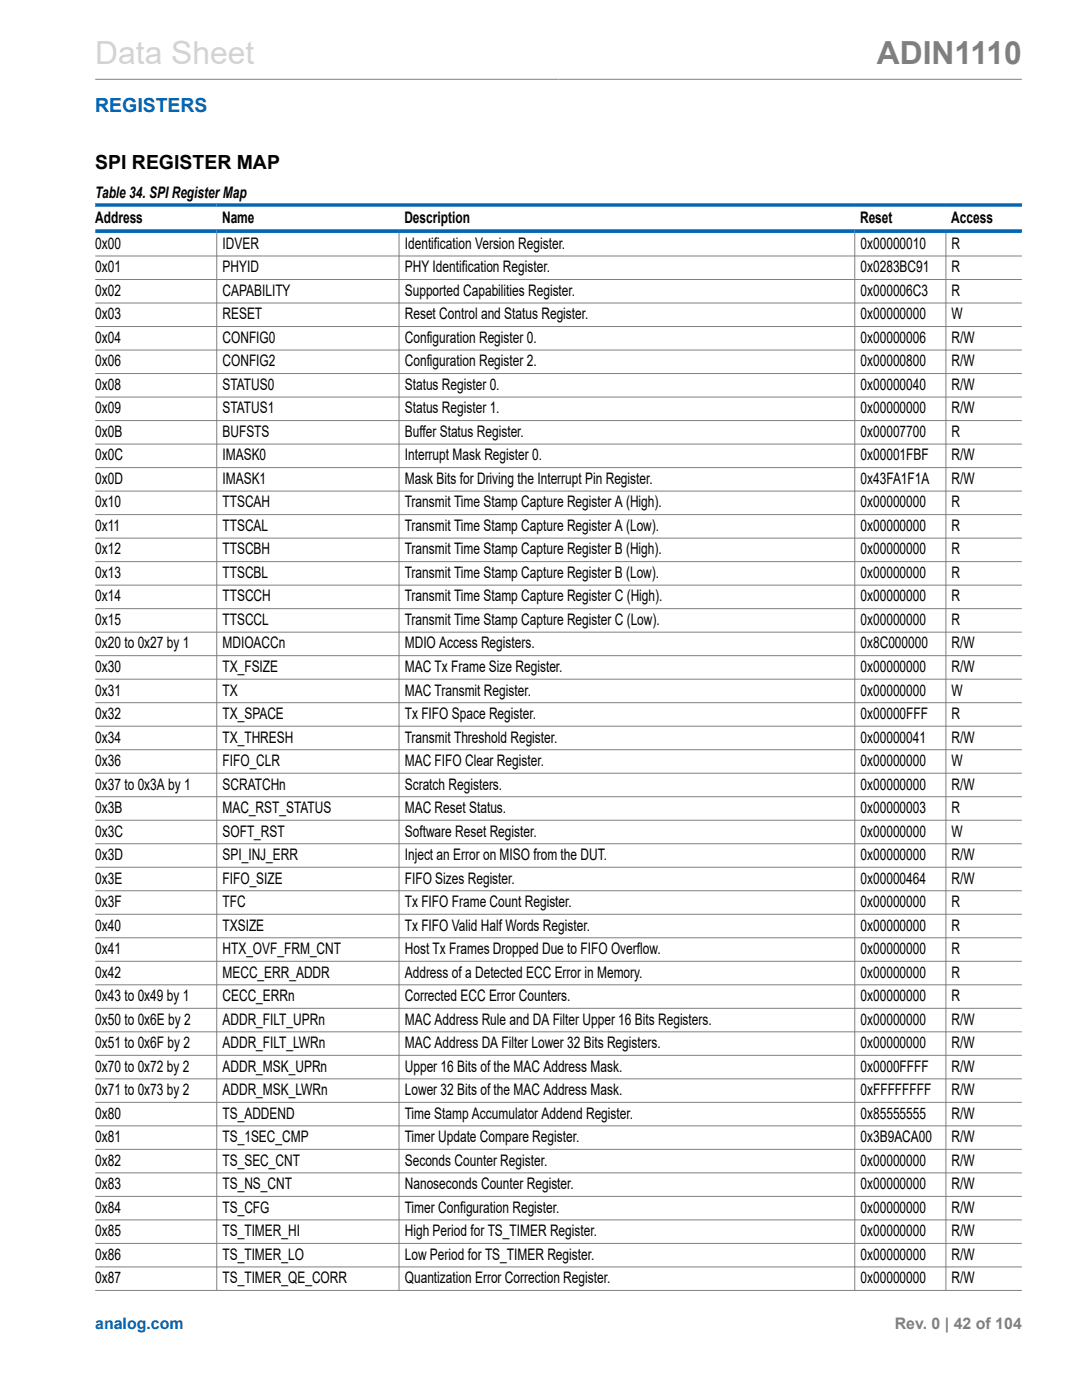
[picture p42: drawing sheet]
<svg xmlns="http://www.w3.org/2000/svg" width="216mm" height="279mm" viewBox="0 0 216 279" stroke-linecap="round" stroke-linejoin="round" font-family="sans-serif">
<defs><g id="words">
<text font-size="6.3" fill="#d3d3d3" x="19" y="12.7">Data Sheet</text>
<text font-size="6.3" fill="#808080" x="175" y="12.7">ADIN1110</text>
<text font-size="3.9" fill="#0067b8" x="19" y="22.3">REGISTERS</text>
<text font-size="3.9" x="19" y="33.8">SPI REGISTER MAP</text>
<g font-size="3.2">
<text x="19" y="39.6">Table 34. SPI Register Map</text>
<text x="19" y="44.4">Address</text>
<text x="44.3" y="44.4">Name</text>
<text x="80.7" y="44.4">Description</text>
<text x="171.6" y="44.4">Reset</text>
<text x="189.8" y="44.4">Access</text>
<text x="19" y="49.7">0x00</text>
<text x="44.4" y="49.7">IDVER</text>
<text x="80.8" y="49.7">Identification Version Register.</text>
<text x="171.7" y="49.7">0x00000010</text>
<text x="189.9" y="49.7">R</text>
<text x="19" y="54.3">0x01</text>
<text x="19" y="59">0x02</text>
<text x="44.4" y="54.3">PHYID</text>
<text x="44.4" y="59">CAPABILITY</text>
<text x="80.8" y="54.3">PHY Identification Register.</text>
<text x="80.8" y="59">Supported Capabilities Register.</text>
<text x="171.7" y="54.3">0x0283BC91</text>
<text x="171.7" y="59">0x000006C3</text>
<text x="189.9" y="54.3">R</text>
<text x="189.9" y="59">R</text>
<text x="19" y="63.7">0x03</text>
<text x="44.4" y="63.7">RESET</text>
<text x="80.8" y="63.7">Reset Control and Status Register.</text>
<text x="171.7" y="63.7">0x00000000</text>
<text x="189.9" y="63.7">W</text>
<text x="19" y="68.4">0x04</text>
<text x="44.4" y="68.4">CONFIG0</text>
<text x="80.8" y="68.4">Configuration Register 0.</text>
<text x="171.7" y="68.4">0x00000006</text>
<text x="189.9" y="68.4">R/W</text>
<text x="19" y="73.1">0x06</text>
<text x="19" y="77.8">0x08</text>
<text x="44.4" y="73.1">CONFIG2</text>
<text x="44.4" y="77.8">STATUS0</text>
<text x="80.8" y="73.1">Configuration Register 2.</text>
<text x="80.8" y="77.8">Status Register 0.</text>
<text x="171.7" y="73.1">0x00000800</text>
<text x="171.7" y="77.8">0x00000040</text>
<text x="189.9" y="73.1">R/W</text>
<text x="189.9" y="77.8">R/W</text>
<text x="19" y="82.5">0x09</text>
<text x="44.4" y="82.5">STATUS1</text>
<text x="80.8" y="82.5">Status Register 1.</text>
<text x="171.7" y="82.5">0x00000000</text>
<text x="189.9" y="82.5">R/W</text>
<text x="19" y="87.2">0x0B</text>
<text x="44.4" y="87.2">BUFSTS</text>
<text x="80.8" y="87.2">Buffer Status Register.</text>
<text x="171.7" y="87.2">0x00007700</text>
<text x="189.9" y="87.2">R</text>
<text x="19" y="91.9">0x0C</text>
<text x="44.4" y="91.9">IMASK0</text>
<text x="80.8" y="91.9">Interrupt Mask Register 0.</text>
<text x="171.7" y="91.9">0x00001FBF</text>
<text x="189.9" y="91.9">R/W</text>
<text x="19" y="96.6">0x0D</text>
<text x="19" y="101.3">0x10</text>
<text x="44.4" y="96.6">IMASK1</text>
<text x="44.4" y="101.3">TTSCAH</text>
<text x="80.8" y="96.6">Mask Bits for Driving the Interrupt Pin Register.</text>
<text x="80.8" y="101.3">Transmit Time Stamp Capture Register A (High).</text>
<text x="171.7" y="96.6">0x43FA1F1A</text>
<text x="171.7" y="101.3">0x00000000</text>
<text x="189.9" y="96.6">R/W</text>
<text x="189.9" y="101.3">R</text>
<text x="19" y="106">0x11</text>
<text x="44.4" y="106">TTSCAL</text>
<text x="80.8" y="106">Transmit Time Stamp Capture Register A (Low).</text>
<text x="171.7" y="106">0x00000000</text>
<text x="189.9" y="106">R</text>
<text x="19" y="110.7">0x12</text>
<text x="44.4" y="110.7">TTSCBH</text>
<text x="80.8" y="110.7">Transmit Time Stamp Capture Register B (High).</text>
<text x="171.7" y="110.7">0x00000000</text>
<text x="189.9" y="110.7">R</text>
<text x="19" y="115.3">0x13</text>
<text x="44.4" y="115.3">TTSCBL</text>
<text x="80.8" y="115.3">Transmit Time Stamp Capture Register B (Low).</text>
<text x="171.7" y="115.3">0x00000000</text>
<text x="189.9" y="115.3">R</text>
<text x="19" y="120">0x14</text>
<text x="19" y="124.7">0x15</text>
<text x="44.4" y="120">TTSCCH</text>
<text x="44.4" y="124.7">TTSCCL</text>
<text x="80.8" y="120">Transmit Time Stamp Capture Register C (High).</text>
<text x="80.8" y="124.7">Transmit Time Stamp Capture Register C (Low).</text>
<text x="171.7" y="120">0x00000000</text>
<text x="171.7" y="124.7">0x00000000</text>
<text x="189.9" y="120">R</text>
<text x="189.9" y="124.7">R</text>
<text x="19" y="129.4">0x20 to 0x27 by 1</text>
<text x="44.4" y="129.4">MDIOACCn</text>
<text x="80.8" y="129.4">MDIO Access Registers.</text>
<text x="171.7" y="129.4">0x8C000000</text>
<text x="189.9" y="129.4">R/W</text>
<text x="19" y="134.1">0x30</text>
<text x="44.4" y="134.1">TX_FSIZE</text>
<text x="80.8" y="134.1">MAC Tx Frame Size Register.</text>
<text x="171.7" y="134.1">0x00000000</text>
<text x="189.9" y="134.1">R/W</text>
<text x="19" y="138.8">0x31</text>
<text x="19" y="143.5">0x32</text>
<text x="44.4" y="138.8">TX</text>
<text x="44.4" y="143.5">TX_SPACE</text>
<text x="80.8" y="138.8">MAC Transmit Register.</text>
<text x="80.8" y="143.5">Tx FIFO Space Register.</text>
<text x="171.7" y="138.8">0x00000000</text>
<text x="171.7" y="143.5">0x00000FFF</text>
<text x="189.9" y="138.8">W</text>
<text x="189.9" y="143.5">R</text>
<text x="19" y="148.2">0x34</text>
<text x="44.4" y="148.2">TX_THRESH</text>
<text x="80.8" y="148.2">Transmit Threshold Register.</text>
<text x="171.7" y="148.2">0x00000041</text>
<text x="189.9" y="148.2">R/W</text>
<text x="19" y="152.9">0x36</text>
<text x="44.4" y="152.9">FIFO_CLR</text>
<text x="80.8" y="152.9">MAC FIFO Clear Register.</text>
<text x="171.7" y="152.9">0x00000000</text>
<text x="189.9" y="152.9">W</text>
<text x="19" y="157.6">0x37 to 0x3A by 1</text>
<text x="44.4" y="157.6">SCRATCHn</text>
<text x="80.8" y="157.6">Scratch Registers.</text>
<text x="171.7" y="157.6">0x00000000</text>
<text x="189.9" y="157.6">R/W</text>
<text x="19" y="162.3">0x3B</text>
<text x="19" y="167">0x3C</text>
<text x="44.4" y="162.3">MAC_RST_STATUS</text>
<text x="44.4" y="167">SOFT_RST</text>
<text x="80.8" y="162.3">MAC Reset Status.</text>
<text x="80.8" y="167">Software Reset Register.</text>
<text x="171.7" y="162.3">0x00000003</text>
<text x="171.7" y="167">0x00000000</text>
<text x="189.9" y="162.3">R</text>
<text x="189.9" y="167">W</text>
<text x="19" y="171.6">0x3D</text>
<text x="44.4" y="171.6">SPI_INJ_ERR</text>
<text x="80.8" y="171.6">Inject an Error on MISO from the DUT.</text>
<text x="171.7" y="171.6">0x00000000</text>
<text x="189.9" y="171.6">R/W</text>
<text x="19" y="176.3">0x3E</text>
<text x="44.4" y="176.3">FIFO_SIZE</text>
<text x="80.8" y="176.3">FIFO Sizes Register.</text>
<text x="171.7" y="176.3">0x00000464</text>
<text x="189.9" y="176.3">R/W</text>
<text x="19" y="181">0x3F</text>
<text x="19" y="185.7">0x40</text>
<text x="44.4" y="181">TFC</text>
<text x="44.4" y="185.7">TXSIZE</text>
<text x="80.8" y="181">Tx FIFO Frame Count Register.</text>
<text x="80.8" y="185.7">Tx FIFO Valid Half Words Register.</text>
<text x="171.7" y="181">0x00000000</text>
<text x="171.7" y="185.7">0x00000000</text>
<text x="189.9" y="181">R</text>
<text x="189.9" y="185.7">R</text>
<text x="19" y="190.4">0x41</text>
<text x="44.4" y="190.4">HTX_OVF_FRM_CNT</text>
<text x="80.8" y="190.4">Host Tx Frames Dropped Due to FIFO Overflow.</text>
<text x="171.7" y="190.4">0x00000000</text>
<text x="189.9" y="190.4">R</text>
<text x="19" y="195.1">0x42</text>
<text x="44.4" y="195.1">MECC_ERR_ADDR</text>
<text x="80.8" y="195.1">Address of a Detected ECC Error in Memory.</text>
<text x="171.7" y="195.1">0x00000000</text>
<text x="189.9" y="195.1">R</text>
<text x="19" y="199.8">0x43 to 0x49 by 1</text>
<text x="44.4" y="199.8">CECC_ERRn</text>
<text x="80.8" y="199.8">Corrected ECC Error Counters.</text>
<text x="171.7" y="199.8">0x00000000</text>
<text x="189.9" y="199.8">R</text>
<text x="19" y="204.5">0x50 to 0x6E by 2</text>
<text x="19" y="209.2">0x51 to 0x6F by 2</text>
<text x="44.4" y="204.5">ADDR_FILT_UPRn</text>
<text x="44.4" y="209.2">ADDR_FILT_LWRn</text>
<text x="80.8" y="204.5">MAC Address Rule and DA Filter Upper 16 Bits Registers.</text>
<text x="80.8" y="209.2">MAC Address DA Filter Lower 32 Bits Registers.</text>
<text x="171.7" y="204.5">0x00000000</text>
<text x="171.7" y="209.2">0x00000000</text>
<text x="189.9" y="204.5">R/W</text>
<text x="189.9" y="209.2">R/W</text>
<text x="19" y="213.9">0x70 to 0x72 by 2</text>
<text x="44.4" y="213.9">ADDR_MSK_UPRn</text>
<text x="80.8" y="213.9">Upper 16 Bits of the MAC Address Mask.</text>
<text x="171.7" y="213.9">0x0000FFFF</text>
<text x="189.9" y="213.9">R/W</text>
<text x="19" y="218.6">0x71 to 0x73 by 2</text>
<text x="44.4" y="218.6">ADDR_MSK_LWRn</text>
<text x="80.8" y="218.6">Lower 32 Bits of the MAC Address Mask.</text>
<text x="171.7" y="218.6">0xFFFFFFFF</text>
<text x="189.9" y="218.6">R/W</text>
<text x="19" y="223.3">0x80</text>
<text x="19" y="228">0x81</text>
<text x="44.4" y="223.3">TS_ADDEND</text>
<text x="44.4" y="228">TS_1SEC_CMP</text>
<text x="80.8" y="223.3">Time Stamp Accumulator Addend Register.</text>
<text x="80.8" y="228">Timer Update Compare Register.</text>
<text x="171.7" y="223.3">0x85555555</text>
<text x="171.7" y="228">0x3B9ACA00</text>
<text x="189.9" y="223.3">R/W</text>
<text x="189.9" y="228">R/W</text>
<text x="19" y="232.6">0x82</text>
<text x="44.4" y="232.6">TS_SEC_CNT</text>
<text x="80.8" y="232.6">Seconds Counter Register.</text>
<text x="171.7" y="232.6">0x00000000</text>
<text x="189.9" y="232.6">R/W</text>
<text x="19" y="237.3">0x83</text>
<text x="44.4" y="237.3">TS_NS_CNT</text>
<text x="80.8" y="237.3">Nanoseconds Counter Register.</text>
<text x="171.7" y="237.3">0x00000000</text>
<text x="189.9" y="237.3">R/W</text>
<text x="19" y="242">0x84</text>
<text x="44.4" y="242">TS_CFG</text>
<text x="80.8" y="242">Timer Configuration Register.</text>
<text x="171.7" y="242">0x00000000</text>
<text x="189.9" y="242">R/W</text>
<text x="19" y="246.7">0x85</text>
<text x="19" y="251.4">0x86</text>
<text x="44.4" y="246.7">TS_TIMER_HI</text>
<text x="44.4" y="251.4">TS_TIMER_LO</text>
<text x="80.8" y="246.7">High Period for TS_TIMER Register.</text>
<text x="80.8" y="251.4">Low Period for TS_TIMER Register.</text>
<text x="171.7" y="246.7">0x00000000</text>
<text x="171.7" y="251.4">0x00000000</text>
<text x="189.9" y="246.7">R/W</text>
<text x="189.9" y="251.4">R/W</text>
<text x="19" y="256.1">0x87</text>
<text x="44.4" y="256.1">TS_TIMER_QE_CORR</text>
<text x="80.8" y="256.1">Quantization Error Correction Register.</text>
<text x="171.7" y="256.1">0x00000000</text>
<text x="189.9" y="256.1">R/W</text>
</g>
<text font-size="3.2" fill="#0067b8" x="19" y="265.3">analog.com</text>
<text font-size="3.2" fill="#808080" x="178.5" y="265.3">Rev. 0 | 42 of 104</text>
</g></defs>
<g fill="none" stroke="#808080" stroke-width=".2">
<path d="M19 15.8h184.9M19 51.1h184.9M19 55.8h184.9M43.2 46.5v211.1M79.6 46.5v211.1M170.6 46.5v211.1M188.7 46.5v211.1M19 60.5h184.9M19 65.2h184.9M19 69.9h184.9M19 74.5h184.9M19 79.2h184.9"/>
<path d="M19 83.9h184.9M19 88.6h184.9M19 93.3h184.9M19 98h184.9M19 102.7h184.9M19 107.4h184.9M19 112.1h184.9M19 116.8h184.9M19 121.5h184.9M19 126.2h184.9M19 130.9h184.9M19 135.5h184.9"/>
<path d="M19 140.2h184.9M19 144.9h184.9M19 149.6h184.9M19 154.3h184.9M19 159h184.9M19 163.7h184.9M19 168.4h184.9M19 173.1h184.9M19 177.8h184.9M19 182.5h184.9M19 187.2h184.9M19 191.8h184.9"/>
<path d="M19 196.5h184.9M19 201.2h184.9M19 205.9h184.9M19 210.6h184.9M19 215.3h184.9M19 220h184.9M19 224.7h184.9M19 229.4h184.9M19 234.1h184.9M19 238.8h184.9M19 243.5h184.9M19 248.2h184.9"/>
<path d="M19 252.8h184.9M19 257.5h184.9"/>
</g>
<path d="M19 40.9h184.9M19 46.1h184.9" fill="none" stroke="#0067b8" stroke-width=".71"/>
<use href="#words"/>
</svg>
